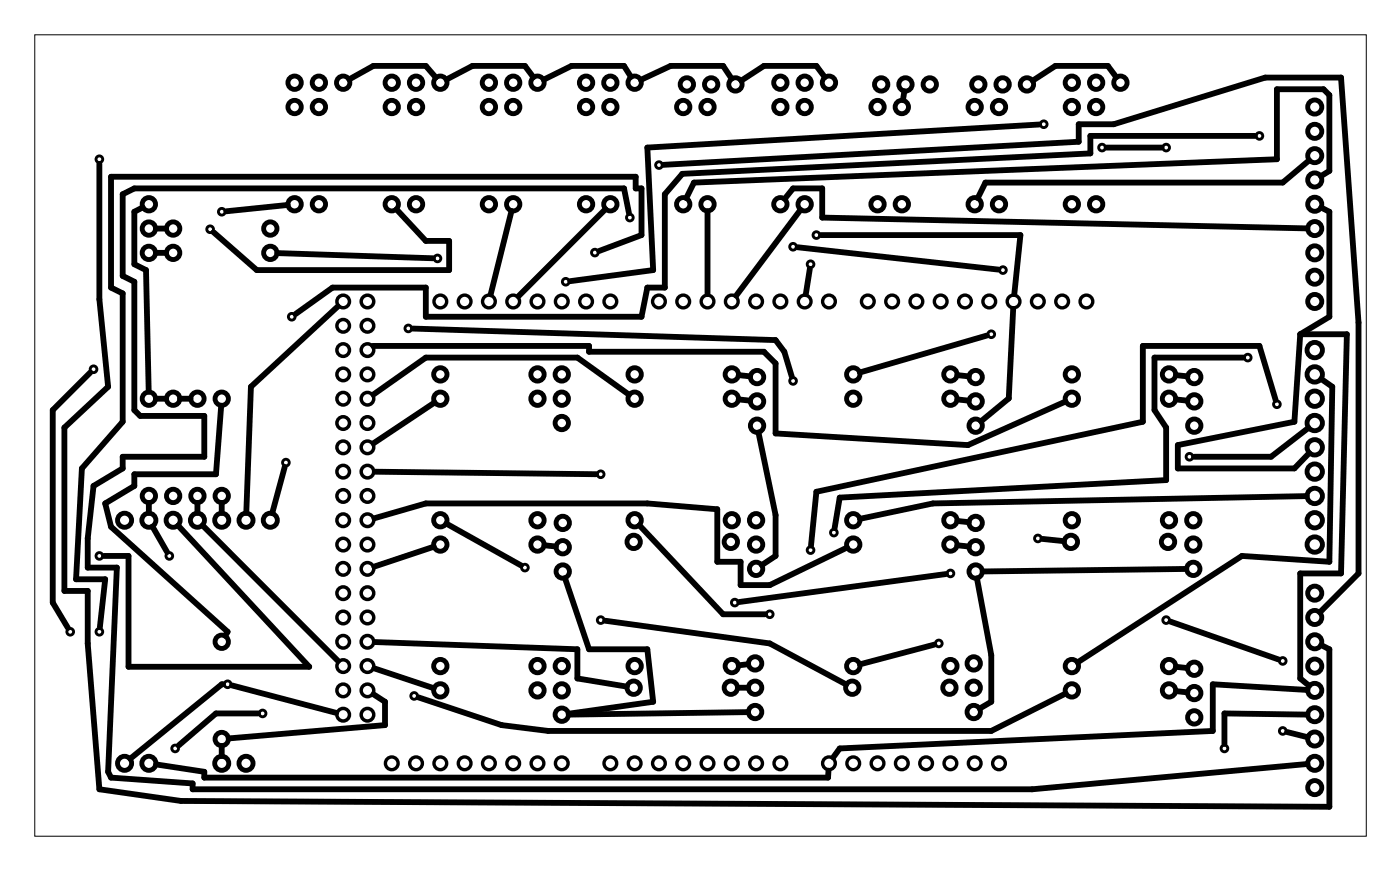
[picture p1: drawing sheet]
<svg xmlns="http://www.w3.org/2000/svg" width="146mm" height="91mm" viewBox="0 0 146 91" stroke-linecap="round" stroke-linejoin="round" font-family="sans-serif">
<path d="M3.6 3.6h139.3v83.8h-139.3z" fill="none" stroke="#000" stroke-width=".1"/>
<g fill="none" stroke="#000" stroke-width=".51">
<circle cx="30.8" cy="8.6" r=".7"/>
<circle cx="30.8" cy="11.2" r=".7"/>
<circle cx="33.3" cy="8.6" r=".7"/>
<circle cx="33.3" cy="11.2" r=".7"/>
<circle cx="35.9" cy="8.6" r=".7"/>
<circle cx="41" cy="8.6" r=".7"/>
<circle cx="41" cy="11.2" r=".7"/>
<circle cx="43.5" cy="8.6" r=".7"/>
<circle cx="43.5" cy="11.2" r=".7"/>
<circle cx="46" cy="8.6" r=".7"/>
<circle cx="51.1" cy="8.6" r=".7"/>
<circle cx="51.1" cy="11.2" r=".7"/>
<circle cx="53.7" cy="8.6" r=".7"/>
<circle cx="53.7" cy="11.2" r=".7"/>
<circle cx="56.2" cy="8.6" r=".7"/>
<circle cx="61.3" cy="8.6" r=".7"/>
<circle cx="61.3" cy="11.2" r=".7"/>
<circle cx="63.8" cy="8.6" r=".7"/>
<circle cx="63.8" cy="11.2" r=".7"/>
<circle cx="66.4" cy="8.6" r=".7"/>
<circle cx="71.4" cy="11.2" r=".7"/>
<circle cx="71.8" cy="8.8" r=".7"/>
<circle cx="74" cy="11.2" r=".7"/>
<circle cx="74.4" cy="8.8" r=".7"/>
<circle cx="76.9" cy="8.8" r=".7"/>
<circle cx="81.6" cy="8.6" r=".7"/>
<circle cx="81.6" cy="11.2" r=".7"/>
<circle cx="84.1" cy="8.6" r=".7"/>
<circle cx="84.1" cy="11.2" r=".7"/>
<circle cx="86.7" cy="8.6" r=".7"/>
<circle cx="91.8" cy="11.2" r=".7"/>
<circle cx="92.1" cy="8.8" r=".7"/>
<circle cx="94.3" cy="11.2" r=".7"/>
<circle cx="94.7" cy="8.8" r=".7"/>
<circle cx="97.2" cy="8.8" r=".7"/>
<circle cx="101.9" cy="11.2" r=".7"/>
<circle cx="102.3" cy="8.8" r=".7"/>
<circle cx="104.5" cy="11.2" r=".7"/>
<circle cx="104.8" cy="8.8" r=".7"/>
<circle cx="107.4" cy="8.8" r=".7"/>
<circle cx="112.1" cy="8.6" r=".7"/>
<circle cx="112.1" cy="11.2" r=".7"/>
<circle cx="114.6" cy="8.6" r=".7"/>
<circle cx="114.6" cy="11.2" r=".7"/>
<circle cx="117.2" cy="8.6" r=".7"/>
<circle cx="137.5" cy="16.3" r=".74"/>
<circle cx="137.5" cy="18.8" r=".74"/>
<circle cx="137.5" cy="11.2" r=".74"/>
<circle cx="137.5" cy="13.7" r=".74"/>
<circle cx="15.6" cy="26.4" r=".7"/>
<circle cx="15.6" cy="21.3" r=".7"/>
<circle cx="15.6" cy="23.9" r=".7"/>
<circle cx="18.1" cy="26.4" r=".7"/>
<circle cx="18.1" cy="23.9" r=".7"/>
<circle cx="28.3" cy="26.4" r=".7"/>
<circle cx="28.3" cy="23.9" r=".7"/>
<circle cx="30.8" cy="21.3" r=".7"/>
<circle cx="33.3" cy="21.3" r=".7"/>
<circle cx="41" cy="21.3" r=".7"/>
<circle cx="43.5" cy="21.3" r=".7"/>
<circle cx="46" cy="39.1" r=".7"/>
<circle cx="51.1" cy="21.3" r=".7"/>
<circle cx="53.7" cy="21.3" r=".7"/>
<circle cx="56.2" cy="39.1" r=".7"/>
<circle cx="58.7" cy="39.1" r=".7"/>
<circle cx="61.3" cy="21.3" r=".7"/>
<circle cx="63.8" cy="21.3" r=".7"/>
<circle cx="66.4" cy="39.1" r=".7"/>
<circle cx="71.4" cy="21.3" r=".7"/>
<circle cx="74" cy="21.3" r=".7"/>
<circle cx="76.5" cy="39.1" r=".7"/>
<circle cx="79.2" cy="39.4" r=".7"/>
<circle cx="81.6" cy="21.3" r=".7"/>
<circle cx="84.1" cy="21.3" r=".7"/>
<circle cx="89.2" cy="39.1" r=".7"/>
<circle cx="91.8" cy="21.3" r=".7"/>
<circle cx="94.3" cy="21.3" r=".7"/>
<circle cx="99.4" cy="39.1" r=".7"/>
<circle cx="101.9" cy="21.3" r=".7"/>
<circle cx="102" cy="39.4" r=".7"/>
<circle cx="104.5" cy="21.3" r=".7"/>
<circle cx="112.1" cy="39.1" r=".7"/>
<circle cx="112.1" cy="21.3" r=".7"/>
<circle cx="114.6" cy="21.3" r=".7"/>
<circle cx="122.2" cy="39.1" r=".7"/>
<circle cx="124.9" cy="39.4" r=".7"/>
<circle cx="137.5" cy="29" r=".74"/>
<circle cx="137.5" cy="23.9" r=".74"/>
<circle cx="137.5" cy="21.3" r=".74"/>
<circle cx="137.5" cy="26.4" r=".74"/>
<circle cx="137.5" cy="31.5" r=".74"/>
<circle cx="137.5" cy="36.6" r=".8"/>
<circle cx="137.5" cy="39.1" r=".8"/>
<circle cx="13" cy="54.4" r=".74"/>
<circle cx="15.6" cy="54.4" r=".74"/>
<circle cx="15.6" cy="51.8" r=".7"/>
<circle cx="15.6" cy="41.7" r=".7"/>
<circle cx="18.1" cy="54.4" r=".74"/>
<circle cx="18.1" cy="51.8" r=".7"/>
<circle cx="18.1" cy="41.7" r=".7"/>
<circle cx="20.6" cy="54.4" r=".74"/>
<circle cx="20.6" cy="51.8" r=".7"/>
<circle cx="20.6" cy="41.7" r=".7"/>
<circle cx="23.2" cy="54.4" r=".74"/>
<circle cx="23.2" cy="51.8" r=".7"/>
<circle cx="23.2" cy="41.7" r=".7"/>
<circle cx="25.7" cy="54.4" r=".74"/>
<circle cx="28.3" cy="54.4" r=".74"/>
<circle cx="46" cy="54.4" r=".7"/>
<circle cx="46" cy="41.7" r=".7"/>
<circle cx="46" cy="56.9" r=".7"/>
<circle cx="56.2" cy="54.4" r=".7"/>
<circle cx="56.2" cy="56.9" r=".7"/>
<circle cx="56.2" cy="41.7" r=".7"/>
<circle cx="58.7" cy="41.7" r=".7"/>
<circle cx="58.7" cy="44.2" r=".7"/>
<circle cx="58.8" cy="59.7" r=".7"/>
<circle cx="58.8" cy="57.2" r=".7"/>
<circle cx="58.8" cy="54.6" r=".7"/>
<circle cx="66.3" cy="56.6" r=".7"/>
<circle cx="66.4" cy="54.4" r=".7"/>
<circle cx="66.4" cy="41.7" r=".7"/>
<circle cx="76.4" cy="56.6" r=".7"/>
<circle cx="76.5" cy="41.7" r=".7"/>
<circle cx="76.5" cy="54.4" r=".7"/>
<circle cx="79.1" cy="56.9" r=".7"/>
<circle cx="79.1" cy="59.4" r=".7"/>
<circle cx="79.1" cy="54.4" r=".7"/>
<circle cx="79.2" cy="41.9" r=".7"/>
<circle cx="79.2" cy="44.5" r=".7"/>
<circle cx="89.2" cy="41.7" r=".7"/>
<circle cx="89.2" cy="54.4" r=".7"/>
<circle cx="89.2" cy="56.9" r=".7"/>
<circle cx="99.4" cy="54.4" r=".7"/>
<circle cx="99.4" cy="41.7" r=".7"/>
<circle cx="99.4" cy="56.9" r=".7"/>
<circle cx="102" cy="57.2" r=".7"/>
<circle cx="102" cy="44.5" r=".7"/>
<circle cx="102" cy="41.9" r=".7"/>
<circle cx="102" cy="59.7" r=".7"/>
<circle cx="102" cy="54.6" r=".7"/>
<circle cx="112" cy="56.6" r=".7"/>
<circle cx="112.1" cy="54.4" r=".7"/>
<circle cx="112.1" cy="41.7" r=".7"/>
<circle cx="122.1" cy="56.6" r=".7"/>
<circle cx="122.2" cy="54.4" r=".7"/>
<circle cx="122.2" cy="41.7" r=".7"/>
<circle cx="124.8" cy="56.9" r=".7"/>
<circle cx="124.8" cy="59.4" r=".7"/>
<circle cx="124.8" cy="54.4" r=".7"/>
<circle cx="124.9" cy="41.9" r=".7"/>
<circle cx="124.9" cy="44.5" r=".7"/>
<circle cx="137.5" cy="49.3" r=".8"/>
<circle cx="137.5" cy="41.7" r=".8"/>
<circle cx="137.5" cy="46.7" r=".8"/>
<circle cx="137.5" cy="54.4" r=".8"/>
<circle cx="137.5" cy="44.2" r=".8"/>
<circle cx="137.5" cy="51.8" r=".8"/>
<circle cx="137.5" cy="56.9" r=".8"/>
<circle cx="13" cy="79.8" r=".74"/>
<circle cx="15.6" cy="79.8" r=".74"/>
<circle cx="23.2" cy="79.8" r=".74"/>
<circle cx="23.2" cy="77.2" r=".7"/>
<circle cx="23.2" cy="67.1" r=".7"/>
<circle cx="25.7" cy="79.8" r=".74"/>
<circle cx="46" cy="72.1" r=".7"/>
<circle cx="46" cy="69.6" r=".7"/>
<circle cx="56.2" cy="69.6" r=".7"/>
<circle cx="56.2" cy="72.1" r=".7"/>
<circle cx="58.7" cy="74.7" r=".7"/>
<circle cx="58.7" cy="72.1" r=".7"/>
<circle cx="58.7" cy="69.6" r=".7"/>
<circle cx="66.3" cy="71.9" r=".7"/>
<circle cx="66.4" cy="69.6" r=".7"/>
<circle cx="76.4" cy="71.9" r=".7"/>
<circle cx="76.5" cy="69.6" r=".7"/>
<circle cx="79" cy="74.4" r=".7"/>
<circle cx="79" cy="71.9" r=".7"/>
<circle cx="79" cy="69.3" r=".7"/>
<circle cx="89.1" cy="71.9" r=".7"/>
<circle cx="89.2" cy="69.6" r=".7"/>
<circle cx="99.3" cy="71.9" r=".7"/>
<circle cx="99.4" cy="69.6" r=".7"/>
<circle cx="101.8" cy="71.9" r=".7"/>
<circle cx="101.8" cy="74.4" r=".7"/>
<circle cx="101.8" cy="69.3" r=".7"/>
<circle cx="112.1" cy="69.6" r=".7"/>
<circle cx="112.1" cy="72.1" r=".7"/>
<circle cx="122.2" cy="72.1" r=".7"/>
<circle cx="122.2" cy="69.6" r=".7"/>
<circle cx="124.9" cy="72.4" r=".7"/>
<circle cx="124.9" cy="75" r=".7"/>
<circle cx="124.9" cy="69.9" r=".7"/>
<circle cx="137.5" cy="62" r=".74"/>
<circle cx="137.5" cy="79.8" r=".74"/>
<circle cx="137.5" cy="77.2" r=".74"/>
<circle cx="137.5" cy="74.7" r=".74"/>
<circle cx="137.5" cy="72.1" r=".74"/>
<circle cx="137.5" cy="67.1" r=".74"/>
<circle cx="137.5" cy="69.6" r=".74"/>
<circle cx="137.5" cy="64.5" r=".74"/>
<circle cx="137.5" cy="82.3" r=".74"/>
</g>
<g fill="none" stroke="#000" stroke-width=".35">
<circle cx="46" cy="31.5" r=".66"/>
<circle cx="48.6" cy="31.5" r=".66"/>
<circle cx="51.1" cy="31.5" r=".66"/>
<circle cx="53.7" cy="31.5" r=".66"/>
<circle cx="56.2" cy="31.5" r=".66"/>
<circle cx="58.7" cy="31.5" r=".66"/>
<circle cx="61.3" cy="31.5" r=".66"/>
<circle cx="63.8" cy="31.5" r=".66"/>
<circle cx="68.9" cy="31.5" r=".66"/>
<circle cx="71.4" cy="31.5" r=".66"/>
<circle cx="74" cy="31.5" r=".66"/>
<circle cx="76.5" cy="31.5" r=".66"/>
<circle cx="79.1" cy="31.5" r=".66"/>
<circle cx="81.6" cy="31.5" r=".66"/>
<circle cx="84.1" cy="31.5" r=".66"/>
<circle cx="86.7" cy="31.5" r=".66"/>
<circle cx="90.8" cy="31.5" r=".66"/>
<circle cx="93.3" cy="31.5" r=".66"/>
<circle cx="95.8" cy="31.5" r=".66"/>
<circle cx="98.4" cy="31.5" r=".66"/>
<circle cx="100.9" cy="31.5" r=".66"/>
<circle cx="103.5" cy="31.5" r=".66"/>
<circle cx="106" cy="31.5" r=".66"/>
<circle cx="108.5" cy="31.5" r=".66"/>
<circle cx="111.1" cy="31.5" r=".66"/>
<circle cx="113.6" cy="31.5" r=".66"/>
<circle cx="41" cy="79.8" r=".66"/>
<circle cx="43.5" cy="79.8" r=".66"/>
<circle cx="46" cy="79.8" r=".66"/>
<circle cx="48.6" cy="79.8" r=".66"/>
<circle cx="51.1" cy="79.8" r=".66"/>
<circle cx="53.7" cy="79.8" r=".66"/>
<circle cx="56.2" cy="79.8" r=".66"/>
<circle cx="58.7" cy="79.8" r=".66"/>
<circle cx="63.8" cy="79.8" r=".66"/>
<circle cx="66.4" cy="79.8" r=".66"/>
<circle cx="68.9" cy="79.8" r=".66"/>
<circle cx="71.4" cy="79.8" r=".66"/>
<circle cx="74" cy="79.8" r=".66"/>
<circle cx="76.5" cy="79.8" r=".66"/>
<circle cx="79.1" cy="79.8" r=".66"/>
<circle cx="81.6" cy="79.8" r=".66"/>
<circle cx="86.7" cy="79.8" r=".66"/>
<circle cx="89.2" cy="79.8" r=".66"/>
<circle cx="91.8" cy="79.8" r=".66"/>
<circle cx="94.3" cy="79.8" r=".66"/>
<circle cx="96.8" cy="79.8" r=".66"/>
<circle cx="99.4" cy="79.8" r=".66"/>
<circle cx="101.9" cy="79.8" r=".66"/>
<circle cx="104.5" cy="79.8" r=".66"/>
</g>
<g fill="none" stroke="#000" stroke-width=".36">
<circle cx="35.9" cy="36.6" r=".66"/>
<circle cx="35.9" cy="39.1" r=".66"/>
<circle cx="35.9" cy="31.5" r=".66"/>
<circle cx="35.9" cy="34" r=".66"/>
<circle cx="38.4" cy="39.1" r=".66"/>
<circle cx="38.4" cy="36.6" r=".66"/>
<circle cx="38.4" cy="31.5" r=".66"/>
<circle cx="38.4" cy="34" r=".66"/>
<circle cx="35.9" cy="56.9" r=".66"/>
<circle cx="35.9" cy="54.4" r=".66"/>
<circle cx="35.9" cy="59.4" r=".66"/>
<circle cx="35.9" cy="51.8" r=".66"/>
<circle cx="35.9" cy="49.3" r=".66"/>
<circle cx="35.9" cy="46.7" r=".66"/>
<circle cx="35.9" cy="41.7" r=".66"/>
<circle cx="35.9" cy="44.2" r=".66"/>
<circle cx="38.4" cy="51.8" r=".66"/>
<circle cx="38.4" cy="54.4" r=".66"/>
<circle cx="38.4" cy="59.4" r=".66"/>
<circle cx="38.4" cy="56.9" r=".66"/>
<circle cx="38.4" cy="46.7" r=".66"/>
<circle cx="38.4" cy="44.2" r=".66"/>
<circle cx="38.4" cy="49.3" r=".66"/>
<circle cx="38.4" cy="41.7" r=".66"/>
<circle cx="35.9" cy="74.7" r=".66"/>
<circle cx="35.9" cy="72.1" r=".66"/>
<circle cx="35.9" cy="69.6" r=".66"/>
<circle cx="35.9" cy="64.5" r=".66"/>
<circle cx="35.9" cy="67.1" r=".66"/>
<circle cx="35.9" cy="62" r=".66"/>
<circle cx="38.4" cy="74.7" r=".66"/>
<circle cx="38.4" cy="72.1" r=".66"/>
<circle cx="38.4" cy="69.6" r=".66"/>
<circle cx="38.4" cy="67.1" r=".66"/>
<circle cx="38.4" cy="64.5" r=".66"/>
<circle cx="38.4" cy="62" r=".66"/>
</g>
<g fill="none" stroke="#000" stroke-width=".3">
<circle cx="10.4" cy="16.6" r=".35"/>
<circle cx="68.9" cy="17.3" r=".35"/>
<circle cx="109.1" cy="13" r=".35"/>
<circle cx="115.2" cy="15.4" r=".35"/>
<circle cx="121.9" cy="15.4" r=".35"/>
<circle cx="131.7" cy="14.2" r=".35"/>
<circle cx="9.8" cy="38.6" r=".35"/>
<circle cx="22" cy="24" r=".35"/>
<circle cx="23.2" cy="22.1" r=".35"/>
<circle cx="30.5" cy="33.1" r=".35"/>
<circle cx="42.7" cy="34.3" r=".35"/>
<circle cx="45.7" cy="27" r=".35"/>
<circle cx="59.2" cy="29.4" r=".35"/>
<circle cx="62.2" cy="26.4" r=".35"/>
<circle cx="65.9" cy="22.7" r=".35"/>
<circle cx="82.9" cy="39.8" r=".35"/>
<circle cx="82.9" cy="25.8" r=".35"/>
<circle cx="84.8" cy="27.6" r=".35"/>
<circle cx="85.4" cy="24.6" r=".35"/>
<circle cx="103.7" cy="34.9" r=".35"/>
<circle cx="104.9" cy="28.2" r=".35"/>
<circle cx="130.5" cy="37.4" r=".35"/>
<circle cx="10.4" cy="58.1" r=".35"/>
<circle cx="17.7" cy="58.1" r=".35"/>
<circle cx="29.9" cy="48.3" r=".35"/>
<circle cx="54.9" cy="59.3" r=".35"/>
<circle cx="62.8" cy="49.6" r=".35"/>
<circle cx="84.8" cy="57.5" r=".35"/>
<circle cx="87.2" cy="55.7" r=".35"/>
<circle cx="99.4" cy="59.9" r=".35"/>
<circle cx="108.5" cy="56.3" r=".35"/>
<circle cx="124.4" cy="47.7" r=".35"/>
<circle cx="133.5" cy="42.2" r=".35"/>
<circle cx="7.3" cy="66" r=".35"/>
<circle cx="10.4" cy="66" r=".35"/>
<circle cx="18.3" cy="78.2" r=".35"/>
<circle cx="23.8" cy="71.5" r=".35"/>
<circle cx="27.5" cy="74.6" r=".35"/>
<circle cx="43.3" cy="72.7" r=".35"/>
<circle cx="62.8" cy="64.8" r=".35"/>
<circle cx="76.8" cy="63" r=".35"/>
<circle cx="80.5" cy="64.2" r=".35"/>
<circle cx="98.2" cy="67.2" r=".35"/>
<circle cx="121.9" cy="64.8" r=".35"/>
<circle cx="128" cy="78.2" r=".35"/>
<circle cx="134.1" cy="69.1" r=".35"/>
<circle cx="134.1" cy="76.4" r=".35"/>
</g>
<g fill="none" stroke="#000" stroke-width=".61">
<path d="M10.4 17.1v14.2l.9 9.1-4.6 4.3v17.1h2.5v5.4l1.2 15.3 8.5 1.2 120.1 .6v-16.5l-.8-.4M45.6 8.1l-1.1-1.2h-5.5l-2.5 1.4M55.8 8.1l-.9-1.2h-5.5l-2.7 1.4M66 8l-.7-1.1h-5.5l-2.9 1.4M69.4 17.2l43.4-2.4v-1.8h3.7l15.8-4.9h7.9l1.9 25.6v26.2l-4.1 4.1M76.5 8.2l-.9-1.3h-5.5l-3.1 1.4M86.3 8.1l-.9-1.2h-5.5l-2.4 1.5M94.6 9.5l-.2 1M108.7 13l-41 2.4 .6 12.8-8.7 1.2M115.7 15.4h5.8M116.7 8.1l-.8-1.2h-5.5l-2.4 1.5M131.2 14.2h-17.2v1.8l-42.6 2.2-1.9 2.1v9.8h-1.8l-.6 3h-22.6v-3h-9.7l-3.9 2.7"/>
<path d="M136.9 16.8l-2.8 2.3h-31l-.8 1.6M138.1 18.4l.9-.5v-8l-.6-.6h-4.9v7.3l-60.9 2.5-.8 1.6M9.4 38.9l-3.9 4v20.1l1.6 2.6M14.9 21.7l-.9 .4v5.5l1.3 .6 .3 12.7M16.3 23.9h1.1M16.3 26.4h1.1M29 26.4l16.3 .6M30.1 21.4l-6.4 .7M35.3 32l-9.1 8.4-.4 13.2M39 36.1h22.6v.7h18.3l1.2 1.2v7.3l20.1 1.2 10.2-4.5M41.5 21.9l3 3.3h2.5v3h-20.1l-4.6-3.9M43.2 34.3l37.9 1.2 .9 1.3 .8 2.5"/>
<path d="M53.5 22l-2.2 8.8M62.7 26.2l4.4-1.6v-4.9h-.6v-1.2h-54.9v11.6l1.2 .6v13.4l-4.2 4.8-.6 11.6h3l-.6 5M63.3 21.9l-9.1 9.1M65.8 22.3l-.5-2.6h-51.3l-1.2 .6v8.5l1.2 .6v13.5l.7 .6h6.7v4.2h-8.6v1.2l-3 1.9-.6 5.5v3h3l-.9 21.3 .3 .7 8.5 .6v.6h87.8l28.8-2.7M74 22.1v8.6M77.2 39.2l1.2 .1M82.1 20.8l.8-1.1h3.1v3l50.7 1.2M83.4 25.8l21 2.4M83.7 21.9l-6.7 9M84.7 28.1l-.4 2.6M85.9 24.6h20.8l-.6 6.1M100.1 39.2l1.2 .1"/>
<path d="M103.2 35.1l-13.3 3.8M106 32.3l-.5 9.3-2.9 2.4M123 39.2l1.2 .1M130 37.4h-9.3v5.5l1.2 1.8v5.5l-34.1 1.8-.5 3.2M136 34.9h4.8l-.6 25h-4.2v11l.9 .8M136 34.9l-.6 9.2-12.2 2.4v2.4h12.2l1.5-1.6M138.2 39.6l1.1 .8-.3 18.3-9.1-.6-17.2 11.1M138.2 21.7l.8 .4v11l-3 1.8M15.6 52.6v1M15.9 55l1.6 2.7M16.3 41.7h1.1M18.6 54.9l13.7 14.8h-18.9v-11.6h-2.5"/>
<path d="M18.8 41.7h1.1M20.6 52.6v1M21.2 54.9l14.2 14.2M23.1 42.4l-.5 7.2h-8.6v1.2l-3 1.8 .6 2.4 12.2 11-.2 .4M23.2 52.6v1M29.8 48.8l-1.3 4.8M39 41.2l5.5-3.8h15.9l5.4 3.8M39.2 54.2l5.3-1.6h23.2l7.3 .6v5.5h2.4v2.4h3.1l8.1-3.9M39.2 49.3l23.1 .3M45.4 57.1l-6.3 2.1M45.4 42.1l-6.3 4.2M46.7 54.7l7.8 4.4"/>
<path d="M56.9 57l1.2 .1M66.9 54.9l8.7 9.3h4.4M77.2 41.7l1.2 .2M79.3 45.2l1.8 8.6v4.3l-1.4 .9M98.9 60l-21.6 2.9M100.1 57l1.2 .1M100.1 41.7l1.2 .2M100.1 54.4l1.2 .2M109 56.3l2.3 .2M123 41.7l1.2 .2M124.1 59.5l-21.3 .2M133.4 41.8l-1.7-5.7h-12.2v8l-34.1 7.3-.6 5.6"/>
<path d="M136.7 51.8l-39.1 .8-7.7 1.6M136.8 44.7l-3.9 3h-8M16.3 79.9l5.1 .7v.7h65.2v-.8M23.2 78v1M23.3 71.5h-.1l-9.6 7.8M24.3 71.6l10.9 2.9M27 74.6h-4.4l-3.9 3.3M39.1 72.6l1.2 .7v2.5l-16.4 1.4M39.1 69.8l6.3 2.1M39.2 67.1l21.2 .7v3.1l5.1 .8M59.1 60.4l2.5 7.4h6.1l.6 5.5-8.8 1.3M63.3 64.9l17.2 2.3 8 4.3"/>
<path d="M77.2 71.9h1M78.2 74.4l-18.7 .3M78.2 69.4l-1 .1M97.7 67.4l-7.8 2M102.2 60.4l1.5 8.1v4.8l-1.2 .7M111.4 72.5l-7.7 3.9h-46.4l-4.8-.6-8.7-2.9M122.4 65l11.3 3.9M123 72.2l1.2 .1M123 69.7l1.2 .1M134.6 76.5l2.1 .5M136.7 74.7l-8.7-.1v3.1M136.7 72.1l-9.9-.6v4.9l-39 1.8-.7 .9"/>
</g>
</svg>
